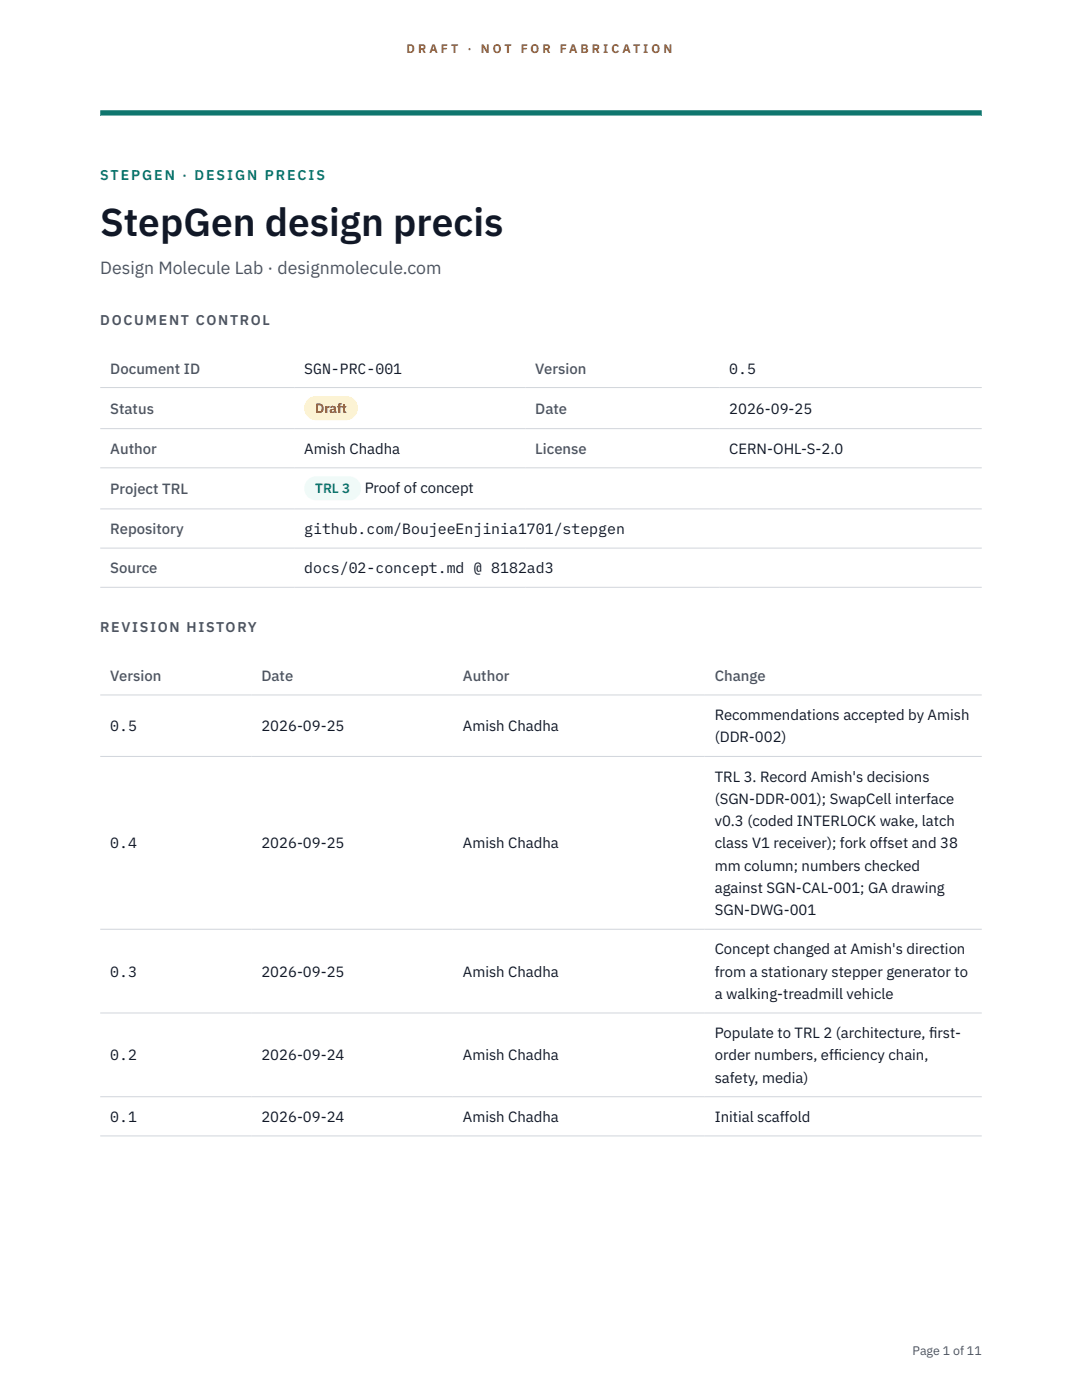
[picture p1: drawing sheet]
<svg xmlns="http://www.w3.org/2000/svg" width="216mm" height="279mm" viewBox="0 0 216 279" stroke-linecap="round" stroke-linejoin="round" font-family="sans-serif">
<defs><g id="words">
<text font-size="7.8" fill="#111827" x="20" y="47.1">StepGen design precis</text>
<text font-size="3.5" fill="#4b5563" x="20" y="54.6">Design Molecule Lab · designmolecule.com</text>
<g font-size="3" fill="#4b5563">
<text x="22" y="74.5">Document ID</text>
<text x="106.8" y="74.5">Version</text>
<text x="22" y="82.6">Status</text>
<text x="106.8" y="82.6">Date</text>
<text x="22" y="90.6">Author</text>
<text x="106.8" y="90.6">License</text>
<text x="22" y="98.6">Project TRL</text>
<text x="22" y="106.6">Repository</text>
<text x="22" y="114.4">Source</text>
<text x="22" y="135.9">Version</text>
<text x="52.2" y="135.9">Date</text>
<text x="92.4" y="135.9">Author</text>
<text x="142.6" y="135.9">Change</text>
</g>
<g font-size="3" fill="#111827">
<text x="60.7" y="74.5">SGN-PRC-001</text>
<text x="145.5" y="74.5">0.5</text>
<text x="145.5" y="82.6">2026-09-25</text>
<text x="60.7" y="90.6">Amish Chadha</text>
<text x="145.5" y="90.6">CERN-OHL-S-2.0</text>
<text x="72.8" y="98.5">Proof of concept</text>
<text x="60.7" y="106.6">github.com/BoujeeEnjinia1701/stepgen</text>
<text x="60.7" y="114.4">docs/02-concept.md @ 8182ad3</text>
<text x="142.6" y="143.7">Recommendations accepted by Amish</text>
<text x="22" y="145.9">0.5</text>
<text x="52.2" y="145.9">2026-09-25</text>
<text x="92.4" y="145.9">Amish Chadha</text>
<text x="142.6" y="148.2">(DDR-002)</text>
<text x="142.6" y="156">TRL 3. Record Amish's decisions</text>
<text x="142.6" y="160.4">(SGN-DDR-001); SwapCell interface</text>
<text x="142.6" y="164.9">v0.3 (coded INTERLOCK wake, latch</text>
<text x="22" y="169.3">0.4</text>
<text x="52.2" y="169.3">2026-09-25</text>
<text x="92.4" y="169.3">Amish Chadha</text>
<text x="142.6" y="169.3">class V1 receiver); fork offset and 38</text>
<text x="142.6" y="173.8">mm column; numbers checked</text>
<text x="142.6" y="178.2">against SGN-CAL-001; GA drawing</text>
<text x="142.6" y="182.7">SGN-DWG-001</text>
<text x="142.6" y="190.5">Concept changed at Amish's direction</text>
<text x="22" y="194.9">0.3</text>
<text x="52.2" y="194.9">2026-09-25</text>
<text x="92.4" y="194.9">Amish Chadha</text>
<text x="142.6" y="194.9">from a stationary stepper generator to</text>
<text x="142.6" y="199.4">a walking-treadmill vehicle</text>
<text x="142.6" y="207.2">Populate to TRL 2 (architecture, f</text>
<text x="185.4" y="207.2">irst-</text>
<text x="22" y="211.6">0.2</text>
<text x="52.2" y="211.6">2026-09-24</text>
<text x="92.4" y="211.6">Amish Chadha</text>
<text x="142.6" y="211.6">order numbers, eff</text>
<text x="166.4" y="211.6">iciency chain,</text>
<text x="142.6" y="216.1">safety, media)</text>
<text x="22" y="223.9">0.1</text>
<text x="52.2" y="223.9">2026-09-24</text>
<text x="92.4" y="223.9">Amish Chadha</text>
<text x="142.6" y="223.9">Initial scaffold</text>
</g>
<text font-size="2.8" fill="#0f766e" x="20" y="36">STEPGEN · DESIGN PRECIS</text>
<g font-size="2.8" fill="#4b5563">
<text x="20" y="64.8">DOCUMENT CONTROL</text>
<text x="20" y="126.2">REVISION HISTORY</text>
</g>
<text font-size="2.7" fill="#92400e" x="62.9" y="82.5">Draft</text>
<text font-size="2.7" fill="#0f766e" x="62.9" y="98.5">TRL 3</text>
<g font-size="2.5" fill="#b45309">
<text x="81.1" y="10.5">D R A F T</text>
<text x="93.3" y="10.5">·</text>
<text x="95.9" y="10.5">N O T</text>
<text x="103.9" y="10.5">F O R</text>
<text x="111.7" y="10.5">F A B R I C A T I O N</text>
</g>
<text font-size="2.5" fill="#4b5563" x="182.1" y="270.3">Page 1 of 11</text>
</g></defs>
<path d="M20 23.1h175.9zM20 22h175.9v1.1h-175.9z" fill-rule="evenodd" fill="#0f766e"/>
<path d="M20 77.3h175.9M20 85.5h175.9M20 93.4h175.9M20 101.6h175.9M20 109.4h175.9M20 117.2h175.9M20 138.7h175.9M20 151h175.9M20 185.5h175.9M20 202.2h175.9M20 218.9h175.9M20 226.7h175.9" fill="none" stroke="#d1d5db" stroke-width=".2"/>
<path d="M60.7 79h10.7v4.9h-10.7z" fill="#fef3c7"/>
<path d="M60.7 95.1h11.4v4.8h-11.4z" fill="#f0fdfa"/>
<use href="#words"/>
</svg>
